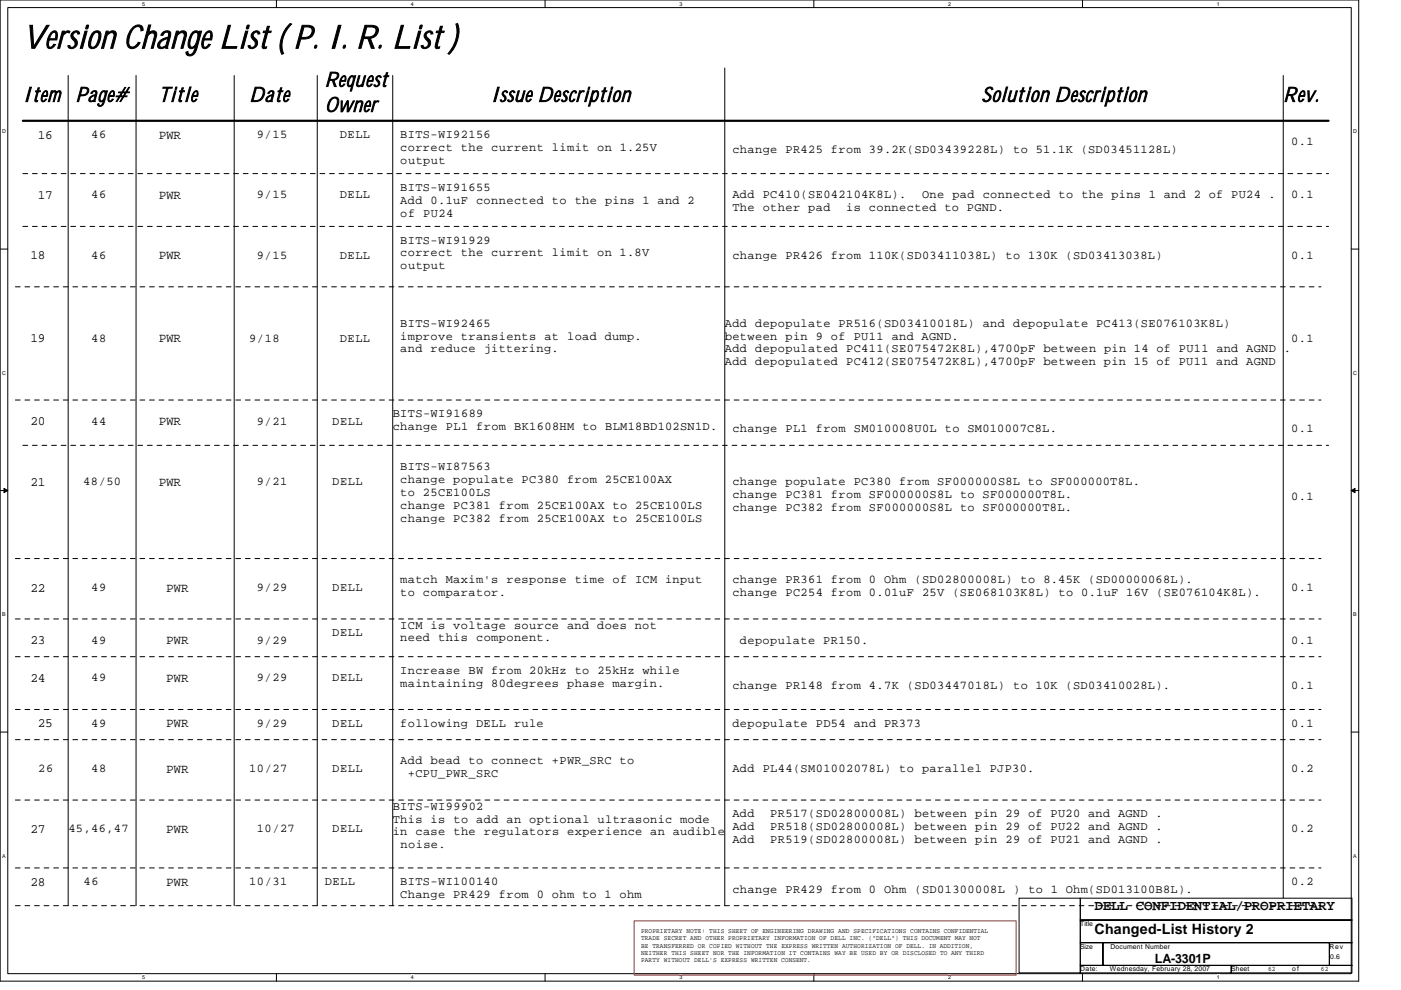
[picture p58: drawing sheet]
<svg xmlns="http://www.w3.org/2000/svg" width="297mm" height="210mm" viewBox="0 0 297 210" stroke-linecap="round" stroke-linejoin="round" font-family="sans-serif">
<defs><g id="words">
<text font-size="6.9" x="4.8" y="10.2">Version Change List ( P. I. R. List )</text>
<g font-size="4.3">
<text x="4.8" y="21.5">Item</text>
<text x="16" y="21.5">Page#</text>
<text x="33.7" y="21.5">Title</text>
<text x="52.8" y="21.5">Date</text>
<text x="68.9" y="18.4">Request</text>
<text x="68.9" y="23.7">Owner</text>
<text x="104" y="21.5">Issue Description</text>
<text x="208.1" y="21.5">Solution Description</text>
<text x="272.1" y="21.5">Rev.</text>
</g>
<g font-size="3">
<text x="232.1" y="193">DELL CONFIDENTIAL/PROPRIETARY</text>
<text x="232.1" y="198.1">Changed-List History 2</text>
</g>
<g font-size="2.7">
<text x="8" y="29.4">16</text>
<text x="33.7" y="29.4">PWR</text>
<text x="8" y="42.2">17</text>
<text x="33.7" y="42.2">PWR</text>
<text x="6.4" y="55">18</text>
<text x="33.7" y="55">PWR</text>
<text x="6.4" y="72.6">19</text>
<text x="33.7" y="72.6">PWR</text>
<text x="6.4" y="90.2">20</text>
<text x="33.7" y="90.2">PWR</text>
<text x="6.4" y="103">21</text>
<text x="33.7" y="103">PWR</text>
<text x="6.4" y="125.4">22</text>
<text x="35.3" y="125.4">PWR</text>
<text x="6.4" y="136.6">23</text>
<text x="35.3" y="136.6">PWR</text>
<text x="6.4" y="144.6">24</text>
<text x="35.3" y="144.6">PWR</text>
<text x="8" y="154.2">25</text>
<text x="35.3" y="154.2">PWR</text>
<text x="35.3" y="163.8">PWR</text>
<text x="6.4" y="176.6">27</text>
<text x="35.3" y="176.6">PWR</text>
<text x="6.4" y="187.8">28</text>
<text x="35.3" y="187.8">PWR</text>
<text x="244.9" y="204.2">LA-3301P</text>
</g>
<g font-size="2.5">
<text x="19.3" y="29.3">46</text>
<text x="54.5" y="29.3">9/15</text>
<text x="72" y="29.3">DELL</text>
<text x="84.9" y="29.3">BITS-WI92156</text>
<text x="84.9" y="32">correct the current limit on 1.25V</text>
<text x="84.9" y="34.7">output</text>
<text x="155.3" y="32.4">change PR425 from 39.2K(SD03439228L) to 51.1K (SD03451128L)</text>
<text x="273.7" y="30.8">0.1</text>
<text x="84.9" y="40.4">BITS-WI91655</text>
<text x="19.3" y="42">46</text>
<text x="54.5" y="42">9/15</text>
<text x="72" y="42">DELL</text>
<text x="84.9" y="43.2">Add 0.1uF connected to the pins 1 and 2</text>
<text x="84.9" y="45.9">of PU24</text>
<text x="155.3" y="42">Add PC410(SE042104K8L).</text>
<text x="155.3" y="44.8">The other pad</text>
<text x="179.4" y="44.8">is connected to PGND.</text>
<text x="195.5" y="42">One pad connected to the pins 1 and 2 of PU24 .</text>
<text x="273.7" y="42">0.1</text>
<text x="84.9" y="51.6">BITS-WI91929</text>
<text x="19.3" y="54.8">46</text>
<text x="54.5" y="54.8">9/15</text>
<text x="72" y="54.8">DELL</text>
<text x="84.9" y="54.4">correct the current limit on 1.8V</text>
<text x="84.9" y="57.1">output</text>
<text x="155.3" y="54.8">change PR426 from 110K(SD03411038L) to 130K (SD03413038L)</text>
<text x="273.7" y="54.8">0.1</text>
<text x="84.9" y="69.3">BITS-WI92465</text>
<text x="84.9" y="72">improve transients at load dump.</text>
<text x="153.7" y="69.3">Add depopulate PR516(SD03410018L) and depopulate PC413(SE076103K8L)</text>
<text x="153.7" y="72">between pin 9 of PU11 and AGND.</text>
<text x="19.3" y="72.5">48</text>
<text x="52.8" y="72.5">9/18</text>
<text x="72" y="72.5">DELL</text>
<text x="84.9" y="74.7">and reduce jittering.</text>
<text x="153.7" y="74.7">Add depopulated PC411(SE075472K8L),4700pF between pin 14 of PU11 and AGND .</text>
<text x="153.7" y="77.4">Add depopulated PC412(SE075472K8L),4700pF between pin 15 of PU11 and AGND</text>
<text x="273.7" y="72.5">0.1</text>
<text x="83.3" y="88.5">BITS-WI91689</text>
<text x="19.3" y="90">44</text>
<text x="54.5" y="90">9/21</text>
<text x="70.5" y="90">DELL</text>
<text x="83.3" y="91.2">change PL1 from BK1608HM to BLM18BD102SN1D.</text>
<text x="155.3" y="91.7">change PL1 from SM010008U0L to SM010007C8L.</text>
<text x="273.7" y="91.7">0.1</text>
<text x="84.9" y="99.7">BITS-WI87563</text>
<text x="17.6" y="102.8">48/50</text>
<text x="54.5" y="102.8">9/21</text>
<text x="70.5" y="102.8">DELL</text>
<text x="84.9" y="102.4">change populate PC380 from 25CE100AX</text>
<text x="84.9" y="105.1">to 25CE100LS</text>
<text x="84.9" y="107.8">change PC381 from 25CE100AX to 25CE100LS</text>
<text x="155.3" y="102.8">change populate PC380 from SF000000S8L to SF000000T8L.</text>
<text x="155.3" y="105.6">change PC381 from SF000000S8L to SF000000T8L.</text>
<text x="273.7" y="106">0.1</text>
<text x="84.9" y="110.6">change PC382 from 25CE100AX to 25CE100LS</text>
<text x="155.3" y="108.3">change PC382 from SF000000S8L to SF000000T8L.</text>
<text x="19.3" y="125.3">49</text>
<text x="54.5" y="125.3">9/29</text>
<text x="70.5" y="125.3">DELL</text>
<text x="84.9" y="123.7">match Maxim's response time of ICM input</text>
<text x="155.3" y="123.7">change PR361 from 0 Ohm (SD02800008L) to 8.45K (SD00000068L).</text>
<text x="273.7" y="125.3">0.1</text>
<text x="84.9" y="126.4">to comparator.</text>
<text x="155.3" y="126.4">change PC254 from 0.01uF 25V (SE068103K8L) to 0.1uF 16V (SE076104K8L).</text>
<text x="19.3" y="136.5">49</text>
<text x="54.5" y="136.5">9/29</text>
<text x="70.5" y="134.9">DELL</text>
<text x="84.9" y="133.3">ICM is voltage source and does not</text>
<text x="84.9" y="136">need this component.</text>
<text x="156.9" y="136.5">depopulate PR150.</text>
<text x="273.7" y="136.5">0.1</text>
<text x="84.9" y="142.9">Increase BW from 20kHz to 25kHz while</text>
<text x="19.3" y="144.5">49</text>
<text x="54.5" y="144.5">9/29</text>
<text x="70.5" y="144.5">DELL</text>
<text x="84.9" y="145.6">maintaining 80degrees phase margin.</text>
<text x="155.3" y="146">change PR148 from 4.7K (SD03447018L) to 10K (SD03410028L).</text>
<text x="273.7" y="146">0.1</text>
<text x="19.3" y="154.1">49</text>
<text x="54.5" y="154.1">9/29</text>
<text x="70.5" y="154.1">DELL</text>
<text x="84.9" y="154.1">following DELL rule</text>
<text x="155.3" y="154.1">depopulate PD54 and PR373</text>
<text x="273.7" y="154.1">0.1</text>
<text x="8.1" y="163.7">26</text>
<text x="19.3" y="163.7">48</text>
<text x="52.9" y="163.7">10/27</text>
<text x="70.5" y="163.7">DELL</text>
<text x="84.9" y="162.1">Add bead to connect +PWR_SRC to</text>
<text x="86.5" y="164.8">+CPU_PWR_SRC</text>
<text x="155.3" y="163.7">Add PL44(SM01002078L) to parallel PJP30.</text>
<text x="273.7" y="163.7">0.2</text>
<text x="83.3" y="171.7">BITS-WI99902</text>
<text x="155.3" y="173.3">Add</text>
<text x="163.3" y="173.3">PR517(SD02800008L) between pin 29 of PU20 and AGND .</text>
<text x="14.5" y="176.5">45,46,47</text>
<text x="54.5" y="176.5">10/27</text>
<text x="70.5" y="176.5">DELL</text>
<text x="83.3" y="174.4">This is to add an optional ultrasonic mode</text>
<text x="83.3" y="177.1">in case the regulators experience an audible</text>
<text x="84.9" y="179.9">noise.</text>
<text x="155.3" y="176">Add</text>
<text x="155.3" y="178.7">Add</text>
<text x="163.3" y="176">PR518(SD02800008L) between pin 29 of PU22 and AGND .</text>
<text x="163.3" y="178.7">PR519(SD02800008L) between pin 29 of PU21 and AGND .</text>
<text x="273.7" y="176.5">0.2</text>
<text x="17.7" y="187.7">46</text>
<text x="52.8" y="187.7">10/31</text>
<text x="68.9" y="187.7">DELL</text>
<text x="84.9" y="187.7">BITS-WI100140</text>
<text x="84.9" y="190.4">Change PR429 from 0 ohm to 1 ohm</text>
<text x="155.3" y="189.3">change PR429 from 0 Ohm (SD01300008L ) to 1 Ohm(SD013100B8L).</text>
<text x="273.7" y="187.7">0.2</text>
</g>
<g font-size="1.4">
<text x="135.9" y="197.8">PROPRIETARY NOTE: THIS SHEET OF ENGINEERING DRAWING AND SPECIFICATIONS CONTAINS CONFIDENTIAL</text>
<text x="229" y="196.4">Title</text>
<text x="135.9" y="199.4">TRADE SECRET AND OTHER PROPRIETARY INFORMATION OF DELL INC. (&quot;DELL&quot;) THIS DOCUMENT MAY NOT</text>
<text x="135.9" y="200.9">BE TRANSFERRED OR COPIED WITHOUT THE EXPRESS WRITTEN AUTHORIZATION OF DELL. IN ADDITION,</text>
<text x="135.9" y="202.5">NEITHER THIS SHEET NOR THE INFORMATION IT CONTAINS WAY BE USED BY OR DISCLOSED TO ANY THIRD</text>
<text x="229" y="201.2">Size</text>
<text x="235.4" y="201.2">Document Number</text>
<text x="281.9" y="201.2">Rev</text>
<text x="282" y="203.2">0.6</text>
<text x="135.9" y="204">PARTY WITHOUT DELL'S EXPRESS WRITTEN CONSENT.</text>
<text x="229" y="206">Date:</text>
<text x="235.3" y="205.8">Wednesday, February 28, 2007</text>
<text x="261" y="206">Sheet</text>
<text x="268.9" y="206">62</text>
<text x="274" y="206">of</text>
<text x="280.1" y="206">62</text>
</g>
<g font-size="1.1">
<text x="30.1" y="1.2">5</text>
<text x="87.1" y="1.2">4</text>
<text x="144" y="1.2">3</text>
<text x="201" y="1.2">2</text>
<text x="258" y="1.2">1</text>
<text x=".4" y="28.2">D</text>
<text x="286.9" y="28.2">D</text>
<text x=".4" y="79.4">C</text>
<text x="286.9" y="79.4">C</text>
<text x=".4" y="130.6">B</text>
<text x="286.9" y="130.6">B</text>
<text x=".4" y="181.8">A</text>
<text x="286.9" y="181.8">A</text>
<text x="30.1" y="207.6">5</text>
<text x="87.1" y="207.6">4</text>
<text x="144" y="207.6">3</text>
<text x="201" y="207.6">2</text>
<text x="258" y="207.6">1</text>
</g>
</g></defs>
<path d="M0 0h288.1v208h-288.1zM1.6 1.6h284.9v204.8h-284.9z" fill="none" stroke="#000" stroke-width=".21"/>
<g fill="#fff">
<path d="M30.1 .2h.6v1.2h-.6z"/>
<path d="M30.1 206.6h.6v1.3h-.6z"/>
</g>
<path d="M58.6 0v1.6M58.6 206.4v1.6" fill="none" stroke="#000" stroke-width=".21"/>
<g fill="#fff">
<path d="M87.1 .2h.6v1.2h-.6z"/>
<path d="M87.1 206.6h.6v1.3h-.6z"/>
</g>
<path d="M115.6 0v1.6M115.6 206.4v1.6" fill="none" stroke="#000" stroke-width=".21"/>
<g fill="#fff">
<path d="M144 .2h.6v1.2h-.6z"/>
<path d="M144 206.6h.6v1.3h-.6z"/>
</g>
<path d="M172.5 0v1.6M172.5 206.4v1.6" fill="none" stroke="#000" stroke-width=".21"/>
<g fill="#fff">
<path d="M201 .2h.6v1.2h-.6z"/>
<path d="M201 206.6h.6v1.3h-.6z"/>
</g>
<path d="M229.5 0v1.6M229.5 206.4v1.6" fill="none" stroke="#000" stroke-width=".21"/>
<g fill="#fff">
<path d="M258 .2h.6v1.2h-.6z"/>
<path d="M258 206.6h.6v1.3h-.6z"/>
<path d="M.4 27.2h.8v1.3h-.8z"/>
<path d="M286.9 27.2h.8v1.3h-.8z"/>
<path d="M.4 78.4h.8v1.3h-.8z"/>
<path d="M286.9 78.4h.8v1.3h-.8z"/>
</g>
<path d="M0 52.8h1.6M286.5 52.8h1.6" fill="none" stroke="#000" stroke-width=".21"/>
<g fill="#fff">
<path d="M.4 129.6h.8v1.3h-.8z"/>
<path d="M286.9 129.6h.7v1.3h-.7z"/>
</g>
<path d="M0 104h1.6M286.5 104h1.6" fill="none" stroke="#000" stroke-width=".21"/>
<path d="M.8 103.5l.8 .5-.8 .5zM286.5 104l.8-.5v1z" fill="#000" stroke="#000" stroke-width=".21"/>
<g fill="#fff">
<path d="M.4 180.8h.8v1.3h-.8z"/>
<path d="M286.9 180.8h.7v1.3h-.7z"/>
</g>
<g fill="none" stroke="#000" stroke-width=".21">
<path d="M14.5 16v176M28.8 16v176M49.7 16v176M67.3 16v176M83.3 16v176M153.7 14.4v177.6M272.1 16v174.4M0 155.2h1.6M286.5 155.2h1.6M216.1 190.4h12.9v15.9h-12.9zM229 190.4h57.6v4.7h-57.6zM229 195.1h57.6v4.8h-57.6z"/>
<path d="M229 199.9h4.8v4.8h-4.8zM233.8 199.9h48.1v4.8h-48.1zM281.9 199.9h4.7v4.8h-4.7zM229 204.7h32v1.6h-32zM261 204.7h25.6v1.6h-25.6z"/>
</g>
<path d="M4.8 25.6h276.9" fill="none" stroke="#000" stroke-width=".47"/>
<path d="M134.5 195.2h80.9v11.6h-80.9z" fill="none" stroke="#f00" stroke-width=".21"/>
<g fill="none" stroke="#000" stroke-width=".21" stroke-dasharray="1 1 1 1 1 1 1 1">
<path d="M4.8 36.8h276.9M4.8 48h276.9M3.3 60.8h276.8M3.3 84.8h276.8M4.8 94.4h276.9M3.3 118.4h276.8M3.3 131.2h276.8M3.3 139.2h276.8M3.3 150.4h276.8M3.3 156.8h276.8M3.3 169.6h276.8M3.3 184h276.8"/>
<path d="M3.3 192h276.8"/>
</g>
<use href="#words"/>
</svg>
